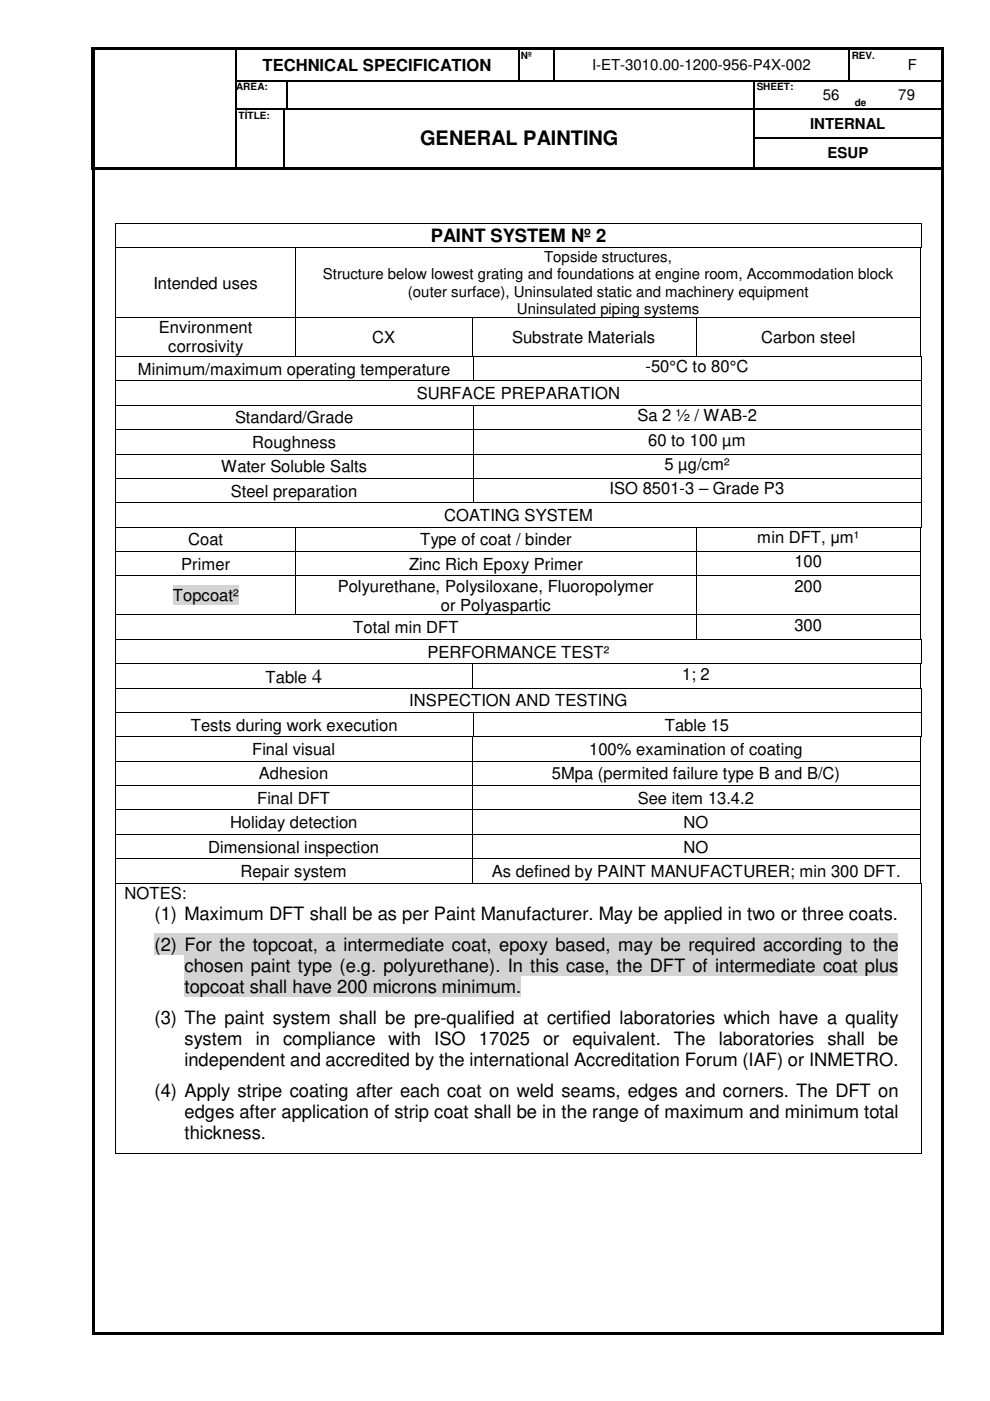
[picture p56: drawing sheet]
<svg xmlns="http://www.w3.org/2000/svg" width="210mm" height="297mm" viewBox="0 0 210 297" stroke-linecap="round" stroke-linejoin="round" font-family="sans-serif">
<defs><g id="words">
<g font-size="4.2">
<text x="89.1" y="30.8">GENERAL PAINTING</text>
<text x="66.2" y="144.7">4</text>
</g>
<g font-size="3.9">
<text x="91.3" y="51.3">PAINT SYSTEM Nº 2</text>
<text x="32.8" y="195">(1) Maximum DFT shall be as per Paint Manufacturer. May be applied in two or three coats.</text>
<text x="32.8" y="201.5">(2) For the topcoat, a intermediate coat, epoxy based, may be required according to the</text>
<text x="39.1" y="206">chosen paint type (e.g. polyurethane). In this case, the DFT of intermediate coat plus</text>
<text x="39.1" y="210.5">topcoat shall have 200 microns minimum.</text>
<text x="32.8" y="217">(3) The paint system shall be pre-qualified at certified laboratories which have a quality</text>
<text x="39.1" y="221.5">system</text>
<text x="54.2" y="221.5">in</text>
<text x="60" y="221.5">compliance</text>
<text x="82.4" y="221.5">with</text>
<text x="92.1" y="221.5">ISO</text>
<text x="101.6" y="221.5">17025</text>
<text x="115.1" y="221.5">or</text>
<text x="121.4" y="221.5">equivalent.</text>
<text x="142.9" y="221.5">The</text>
<text x="152.4" y="221.5">laboratories</text>
<text x="175.4" y="221.5">shall</text>
<text x="186.2" y="221.5">be</text>
<text x="39.1" y="226">independent and accredited by the international Accreditation Forum (IAF) or INMETRO.</text>
<text x="32.8" y="232.6">(4) Apply stripe coating after each coat on weld seams, edges and corners. The DFT on</text>
<text x="39.1" y="237">edges after application of strip coat shall be in the range of maximum and minimum total</text>
<text x="39.1" y="241.5">thickness.</text>
</g>
<g font-size="3.5">
<text x="55.6" y="15">TECHNICAL SPECIFICATION</text>
<text x="32.5" y="61.2">Intended uses</text>
<text x="33.7" y="70.7">Environment</text>
<text x="35.7" y="74.7">corrosivity</text>
<text x="78.9" y="72.7">CX</text>
<text x="108.6" y="72.7">Substrate Materials</text>
<text x="161.4" y="72.7">Carbon steel</text>
<text x="29.3" y="79.4">Minimum/maximum operating temperature</text>
<text x="136.9" y="79">-50°C to 80°C</text>
<text x="49.8" y="89.7">Standard/Grade</text>
<text x="88.3" y="84.6">SURFACE PREPARATION</text>
<text x="135.2" y="89.3">Sa 2 ½ / WAB-2</text>
<text x="53.5" y="95">Roughness</text>
<text x="137.5" y="94.5">60 to 100 µm</text>
<text x="46.9" y="100.1">Water Soluble Salts</text>
<text x="140.9" y="99.7">5 µg/cm²</text>
<text x="48.9" y="105.3">Steel preparation</text>
<text x="129.2" y="104.8">ISO 8501-3 – Grade P3</text>
<text x="94.1" y="110.4">COATING SYSTEM</text>
<text x="39.9" y="115.6">Coat</text>
<text x="89.1" y="115.6">Type of coat / binder</text>
<text x="160.6" y="115.1">min DFT, µm¹</text>
<text x="38.4" y="120.8">Primer</text>
<text x="71.6" y="125.5">Polyurethane, Polysiloxane, Fluoropolymer</text>
<text x="86.7" y="120.8">Zinc Rich Epoxy Primer</text>
<text x="168.4" y="125.5">200</text>
<text x="168.4" y="120.3">100</text>
<text x="36.7" y="127.5">Topcoat²</text>
<text x="93.5" y="129.5">or Polyaspartic</text>
<text x="74.9" y="134.2">Total min DFT</text>
<text x="168.4" y="133.8">300</text>
<text x="90.6" y="139.4">PERFORMANCE TEST²</text>
<text x="56.3" y="144.7">Table</text>
<text x="86.8" y="149.7">INSPECTION AND TESTING</text>
<text x="144.7" y="144.1">1; 2</text>
<text x="40.4" y="154.9">Tests during work execution</text>
<text x="140.9" y="154.9">Table 15</text>
<text x="53.5" y="160.1">Final visual</text>
<text x="124.9" y="160.1">100% examination of coating</text>
<text x="54.9" y="165.2">Adhesion</text>
<text x="117" y="165.2">5Mpa (permited failure type B and B/C)</text>
<text x="54.5" y="170.4">Final DFT</text>
<text x="135.2" y="170.4">See item 13.4.2</text>
<text x="48.8" y="175.6">Holiday detection</text>
<text x="144.9" y="175.6">NO</text>
<text x="44.2" y="180.8">Dimensional inspection</text>
<text x="51" y="185.9">Repair system</text>
<text x="104.3" y="185.9">As defined by PAINT MANUFACTURER; min 300 DFT.</text>
<text x="144.9" y="180.8">NO</text>
<text x="26.4" y="190.6">NOTES:</text>
</g>
<g font-size="3.2">
<text x="125.5" y="14.9">I-ET-3010.00-1200-956-P4X-002</text>
<text x="192.5" y="14.9">F</text>
<text x="174.5" y="21.3">56</text>
<text x="190.5" y="21.3">79</text>
<text x="171.7" y="27.3">INTERNAL</text>
<text x="175.5" y="33.5">ESUP</text>
<text x="68.5" y="59.2">Structure below lowest grating and foundations at engine room, Accommodation block</text>
<text x="115.4" y="55.5">Topside structures,</text>
<text x="86.5" y="62.9">(outer surface), Uninsulated static and machinery equipment</text>
<text x="109.6" y="66.5">Uninsulated piping systems</text>
</g>
<g font-size="2.1">
<text x="110.4" y="12.4">Nº</text>
<text x="180.6" y="12.4">REV.</text>
<text x="50.1" y="19.2">AREA:</text>
<text x="160.4" y="19.2">SHEET:</text>
<text x="181.2" y="22.4">de</text>
<text x="50.6" y="25.1">TÍTLE:</text>
</g>
</g></defs>
<g fill="#000">
<path d="M19.4 10.5h.8zM19.4 10h.8v.5h-.8zM19.4 10.5h.8v6.5h-.8zM19.4 17h.8v.3h-.8zM20.2 10h29.6v.5h-29.6zM49.8 10.5h.3zM49.8 10h.5v.5h-.5zM49.8 17h.3v.3h-.3zM50.3 10h59.5v.5h-59.5zM60.6 17h.2v.3h-.2zM109.8 10.5h.3zM109.8 10h.5v.5h-.5z"/>
<path d="M109.8 17h.3v.3h-.3zM110.3 10h7v.5h-7zM117.3 10.5h.3zM117.3 10h.5v.5h-.5zM117.3 17h.3v.3h-.3zM117.8 10h62v.5h-62zM159.8 17h.3v.3h-.3zM172.5 17h.2v.3h-.2zM179.8 10.5h.3zM179.8 10h.5v.5h-.5zM179.8 17h.3v.3h-.3zM180.1 17h.2v.3h-.2z"/>
<path d="M180.3 10h7.2v.5h-7.2zM185 17h.3v.3h-.3zM187.5 10h.5v.5h-.5zM187.5 17h.2v.3h-.2zM188 10h11.5v.5h-11.5zM199.5 10h.5v.5h-.5zM199.5 10.5h.5v6.5h-.5zM199.5 17h.5v.3h-.5zM19.4 17.3h.8v5.7h-.8zM19.4 23h.8v.2h-.8zM19.4 23.2h.8v6h-.8zM19.4 29.2h.8v.3h-.8z"/>
<path d="M19.4 29.5h.8v5.9h-.8zM19.4 35.4h.8v.5h-.8zM19.5 35.9l.5 .1zM20.2 35.4h.5v.5h-.5zM20.7 35.4h29.1v.5h-29.1zM49.8 23h.3v.2h-.3zM49.8 29.2h.3v.3h-.3zM49.8 35.4h.5v.5h-.5zM50.3 35.4h9.8v.5h-9.8zM60.1 23h.3v.2h-.3zM60.1 29.2h.4v.3h-.4zM60.1 35.4h.5v.5h-.5z"/>
<path d="M60.4 23h.2v.2h-.2zM60.6 23h.2v.2h-.2zM60.6 35.4h99.2v.5h-99.2zM159.8 23h.3v.2h-.3zM159.8 29.2h.3v.3h-.3zM159.8 35.4h.5v.5h-.5zM160.3 35.4h39.2v.5h-39.2zM172.5 23h.2v.2h-.2zM180 23h.2v.2h-.2zM185 23h.3v.2h-.3zM199.5 17.3h.5v5.7h-.5zM199.5 23h.5v.2h-.5z"/>
<path d="M199.5 23.2h.5v6h-.5zM199.5 29.2h.5v.3h-.5zM199.5 29.5h.5v5.9h-.5zM199.5 35.4h.5v.6h-.5zM24.4 47.2h.2v.2h-.2zM24.4 52.4h.2v.2h-.2zM62.7 52.4h.1v.2h-.1zM195.1 52.4h.1v.2h-.1zM195.2 52.4h.2v.2h-.2zM195.3 47.2h.2v.2h-.2zM195.3 52.4h.2v.2h-.2zM24.4 67.2h.2v.2h-.2z"/>
<path d="M24.4 75.5h.2v.1h-.2zM62.7 67.2h.1v.2h-.1zM62.7 75.5h.1v.1h-.1zM100 67.2h.2v.2h-.2zM100 75.5h.2v.1h-.2zM100.2 75.5v.1zM100.2 75.5h.2v.1h-.2zM147.5 67.2h.2v.2h-.2zM147.5 75.5h.2v.1h-.2zM195.1 67.2h.1v.2h-.1zM195.1 75.5h.1v.1h-.1zM195.2 75.5h.2v.1h-.2z"/>
<path d="M195.3 75.5h.2v.1h-.2zM24.4 80.6h.2v.2h-.2zM24.4 85.8h.2v.2h-.2zM24.4 91h.2v.2h-.2zM24.4 96.2h.2v.2h-.2zM100.2 80.6h.2v.2h-.2zM100.2 85.8h.2v.2h-.2zM100.2 91h.2v.2h-.2zM100.2 96.2h.2v.2h-.2zM195.3 80.6h.2v.2h-.2zM195.3 85.8h.2v.2h-.2zM195.3 91h.2v.2h-.2z"/>
<path d="M195.3 96.2h.2v.2h-.2zM24.4 101.3h.2v.2h-.2zM24.4 106.5h.2v.2h-.2zM24.4 111.7h.2v.1h-.2zM24.4 116.8h.2v.2h-.2zM62.7 111.7h.1v.1h-.1zM62.7 116.8h.1v.2h-.1zM100.2 101.3h.2v.2h-.2zM100.2 106.5h.2v.2h-.2zM147.5 111.7h.2v.1h-.2zM147.5 116.8h.2v.2h-.2zM195.1 111.7h.1v.1h-.1z"/>
<path d="M195.1 116.8h.1v.2h-.1zM195.2 111.7h.2v.1h-.2zM195.3 101.3h.2v.2h-.2zM195.3 106.5h.2v.2h-.2zM195.3 111.7h.2v.1h-.2zM19.5 36h.5v246.5h-.5zM19.5 282.5h.5v.5h-.5zM20 282.5h179.5v.5h-179.5zM199.5 36h.5v246.5h-.5zM199.5 282.5h.5v.5h-.5z"/>
</g>
<path d="M50 10.5v6.5M50 17.3v5.7M60.7 17.3v5.7M117.5 10.5v6.5M50 23.2v6M50 29.5v5.9M60.3 23.2v6M60.3 29.5v5.9" fill="none" stroke="#000" stroke-width=".34"/>
<g fill="none" stroke="#000" stroke-width=".25">
<path d="M50.1 17.1h10.5M60.8 17.1h49M109.9 10.5v6.5M110.1 17.1h7.2M117.6 17.1h42.2M159.9 17.3v5.7M160.1 17.1h12.4M172.7 17.1h7.1M180 10.5v6.5M180.3 17.1h4.7M185.3 17.1h2.2M187.7 17.1h11.8"/>
<path d="M50.1 23.1h10M60.8 23.1h99M159.9 23.2v6M159.9 29.5v5.9M160.1 23.1h12.4M160.1 29.3h39.4M172.7 23.1h7.3M180.2 23.1h4.8M185.3 23.1h14.2"/>
</g>
<g fill="none" stroke="#000" stroke-width=".21">
<path d="M24.5 47.4v5M24.5 52.6v14.6M24.6 47.3h170.7M24.6 52.5h38.1M62.7 52.6v14.6M62.8 52.5h132.3M195.2 52.6v14.6M195.4 47.4v5M24.5 67.4v8.1M24.5 75.6v5M24.6 67.3h38.1M24.6 75.6h38.1"/>
<path d="M62.7 67.4v8.1M62.8 67.3h37.2M62.8 75.6h37.2M100.1 67.4v8.1M100.2 67.3h47.3M100.3 75.6v5M100.4 75.6h47.1M147.6 67.4v8.1M147.7 67.3h47.4M147.7 75.6h47.4M195.2 67.4v8.1M195.4 75.6v5"/>
<path d="M24.5 80.8v5M24.5 86v5M24.5 91.2v5M24.5 96.4v4.9M24.6 80.7h75.6M24.6 85.9h75.6M24.6 91.1h75.6M24.6 96.3h75.6M100.3 86v5M100.3 91.2v5M100.3 96.4v4.9M100.4 80.7h94.9"/>
<path d="M100.4 85.9h94.9M100.4 91.1h94.9M100.4 96.3h94.9M195.4 80.8v5M195.4 86v5M195.4 91.2v5M195.4 96.4v4.9M24.5 101.5v5M24.5 106.7v5M24.5 111.8v5M24.5 117v5M24.6 101.4h75.6"/>
<path d="M24.6 106.6h75.6M24.6 111.8h38.1M24.6 116.9h38.1M62.7 111.8v5M62.7 117v5M62.8 111.8h84.7M62.8 116.9h84.7M100.3 101.5v5M100.4 101.4h94.9M100.4 106.6h94.9M147.6 111.8v5M147.6 117v5"/>
<path d="M147.7 111.8h47.4M147.7 116.9h47.4M195.2 111.8v5M195.2 117v5M195.4 101.5v5M195.4 106.7v5"/>
</g>
<path d="M36.7 124.2h13.9v4.1h-13.9z" fill="#d3d3d3"/>
<g fill="#000">
<path d="M24.4 122h.2v.2h-.2zM24.4 130.3h.2v.2h-.2zM24.4 135.5h.2v.1h-.2zM62.7 122h.1v.2h-.1zM62.7 130.3h.1v.2h-.1zM147.5 122h.2v.2h-.2zM147.5 130.3h.2v.2h-.2zM147.5 135.5h.2v.1h-.2zM195.1 122h.1v.2h-.1zM195.1 130.3h.1v.2h-.1zM195.1 135.5h.1v.1h-.1zM195.2 135.5h.2v.1h-.2z"/>
<path d="M195.3 135.5h.2v.1h-.2zM24.4 140.6h.2v.2h-.2zM24.4 145.8h.2v.2h-.2zM24.4 151h.2v.1h-.2zM24.4 156.1h.2v.2h-.2zM100 140.6h.2v.2h-.2zM100 145.8h.2v.2h-.2zM100 156.1h.2v.2h-.2zM100.2 156.1v.2zM100.2 151h.2v.1h-.2zM100.2 156.1h.2v.2h-.2zM195.1 140.6h.1v.2h-.1z"/>
<path d="M195.1 145.8h.1v.2h-.1zM195.1 156.1h.1v.2h-.1zM195.2 140.6h.2v.2h-.2zM195.2 145.8h.2v.2h-.2zM195.2 156.1h.2v.2h-.2zM195.3 140.6h.2v.2h-.2zM195.3 145.8h.2v.2h-.2zM195.3 151h.2v.1h-.2zM195.3 156.1h.2v.2h-.2zM24.4 161.3h.2v.2h-.2zM24.4 166.5h.2v.1h-.2zM24.4 171.6h.2v.2h-.2z"/>
<path d="M24.4 176.8h.2v.2h-.2zM100 161.3h.2v.2h-.2zM100 166.5h.2v.1h-.2zM100 171.6h.2v.2h-.2zM100 176.8h.2v.2h-.2zM195.1 161.3h.1v.2h-.1zM195.1 166.5h.1v.1h-.1zM195.1 171.6h.1v.2h-.1zM195.1 176.8h.1v.2h-.1zM24.4 182h.2v.2h-.2zM100 182h.2v.2h-.2zM195.1 182h.1v.2h-.1z"/>
</g>
<g fill="none" stroke="#000" stroke-width=".21">
<path d="M24.5 122.2v8.1M24.5 130.5v5M24.5 135.6v5M24.6 122.1h38.1M24.6 130.4h38.1M24.6 135.6h122.9M62.7 122.2v8.1M62.8 122.1h84.7M62.8 130.4h84.7M147.6 122.2v8.1M147.6 130.5v5M147.7 122.1h47.4"/>
<path d="M147.7 130.4h47.4M147.7 135.6h47.4M195.2 122.2v8.1M195.2 130.5v5M195.4 135.6v5M24.5 140.8v5M24.5 146v5M24.5 151.1v5M24.5 156.3v5M24.6 140.7h75.4M24.6 145.9h75.4M24.6 151h75.6"/>
<path d="M24.6 156.2h75.4M100.1 140.8v5M100.1 156.3v5M100.2 140.7h94.9M100.2 145.9h94.9M100.3 151.1v5M100.4 151h94.9M100.4 156.2h94.7M195.2 140.8v5M195.2 156.3v5M195.4 146v5M195.4 151.1v5"/>
<path d="M24.5 161.5v5M24.5 166.6v5M24.5 171.8v5M24.5 177v5M24.6 161.4h75.4M24.6 166.5h75.4M24.6 171.7h75.4M24.6 176.9h75.4M100.1 161.5v5M100.1 166.6v5M100.1 171.8v5M100.1 177v5"/>
<path d="M100.2 161.4h94.9M100.2 166.5h94.9M100.2 171.7h94.9M100.2 176.9h94.9M195.2 161.5v5M195.2 166.6v5M195.2 171.8v5M195.2 177v5M24.5 182.2v5M24.6 182.1h75.4M100.1 182.2v5M100.2 182.1h94.9"/>
<path d="M195.2 182.2v5"/>
</g>
<g fill="#d3d3d3">
<path d="M32.8 198h157.7v4.4h-157.7z"/>
<path d="M39.1 202.4h151.4v4.5h-151.4z"/>
<path d="M39.1 206.9h71.4v4.4h-71.4z"/>
</g>
<path d="M24.4 187.2h.2v.1h-.2zM100 187.2h.2v.1h-.2zM195.1 187.2h.1v.1h-.1zM195.2 187.2h.2v.1h-.2zM195.3 187.2h.2v.1h-.2zM24.4 244.5h.2v.1h-.2zM195.3 244.5h.2v.1h-.2z" fill="#000"/>
<path d="M24.5 187.3v57.2M24.6 187.2h75.4M100.2 187.2h94.9M195.4 187.3v57.2M24.6 244.6h170.7" fill="none" stroke="#000" stroke-width=".21"/>
<use href="#words"/>
</svg>
